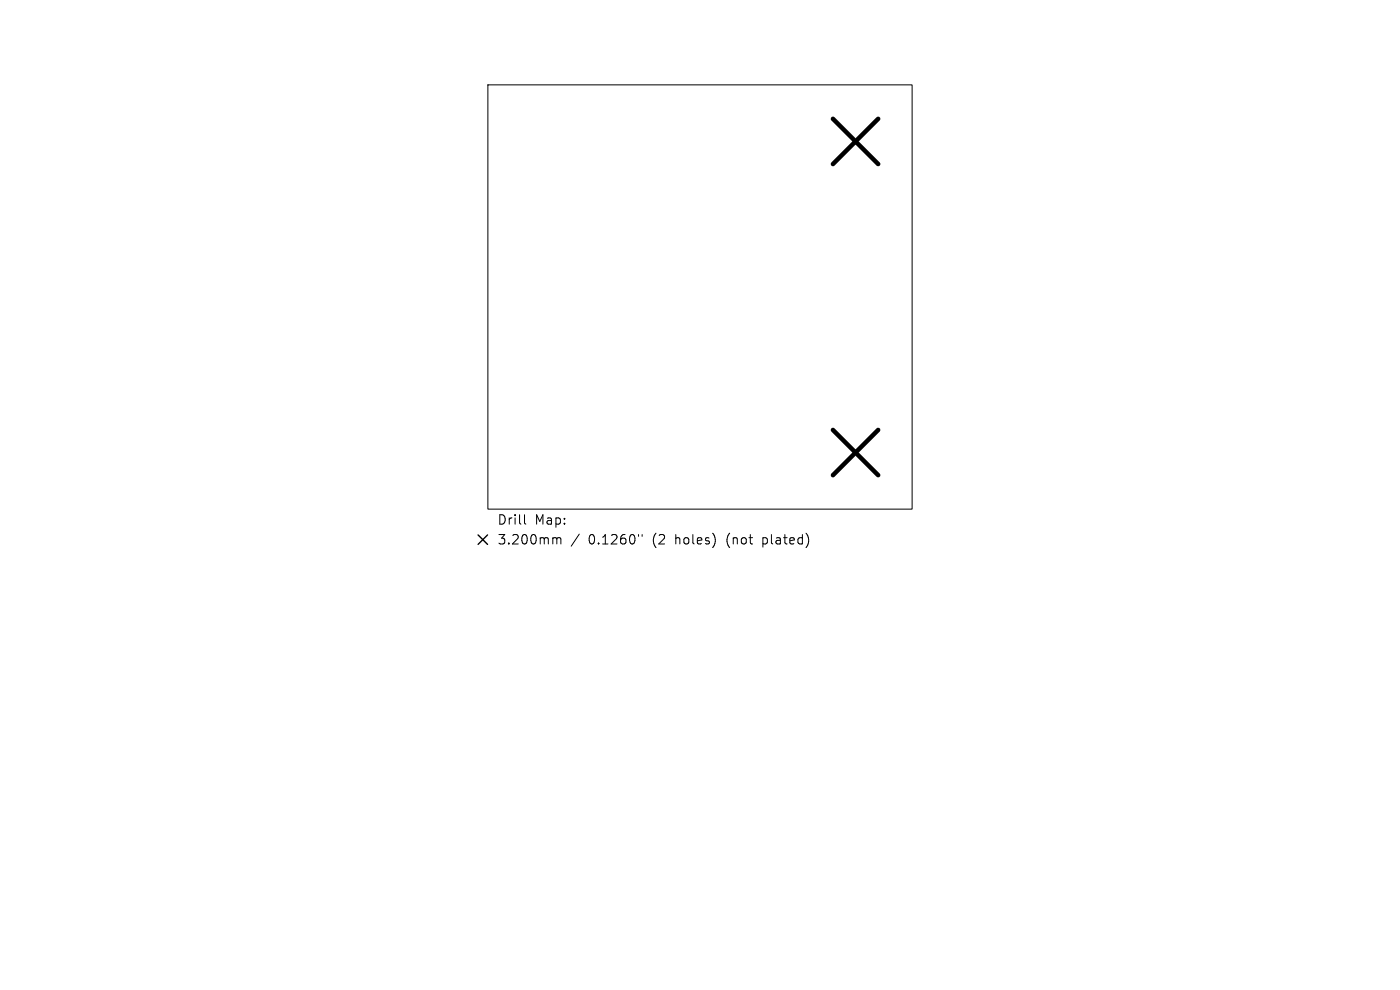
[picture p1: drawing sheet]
<svg xmlns="http://www.w3.org/2000/svg" width="297mm" height="210mm" viewBox="0 0 297 210" stroke-linecap="round" stroke-linejoin="round" font-family="sans-serif">
<defs><g id="words">
<g font-size="2.8">
<text x="105.4" y="111.6">Drill</text>
<text x="113.4" y="111.6">Map:</text>
<text x="105.4" y="115.8">3.200mm</text>
<text x="124.9" y="115.8">0.1260&quot;</text>
<text x="138.6" y="115.8">(2</text>
<text x="143.6" y="115.8">holes)</text>
<text x="154.6" y="115.8">(not</text>
<text x="162.4" y="115.8">plated)</text>
</g>
</g></defs>
<path d="M103.5 18h90v90h-90zM111.3 109.2v1.7l.3 .3M117.6 114.1l.4 .1 .1 .1M118.1 114.3l.3-.2 .5 .1 .1 1.2M118.1 114.3v1.1M122.9 113.3l-1.7 2.6M135.5 113.4v.4M136.2 113.4v.4" fill="none" stroke="#000" stroke-width=".21"/>
<path d="M176.7 25.2l9.6 9.6M186.3 25.2l-9.6 9.6M176.7 91.2l9.6 9.6M186.3 91.2l-9.6 9.6" fill="none" stroke="#000" stroke-width=".96"/>
<path d="M101.4 113.5l2 2M103.4 113.5l-2 2" fill="none" stroke="#000" stroke-width=".3"/>
<use href="#words"/>
</svg>
